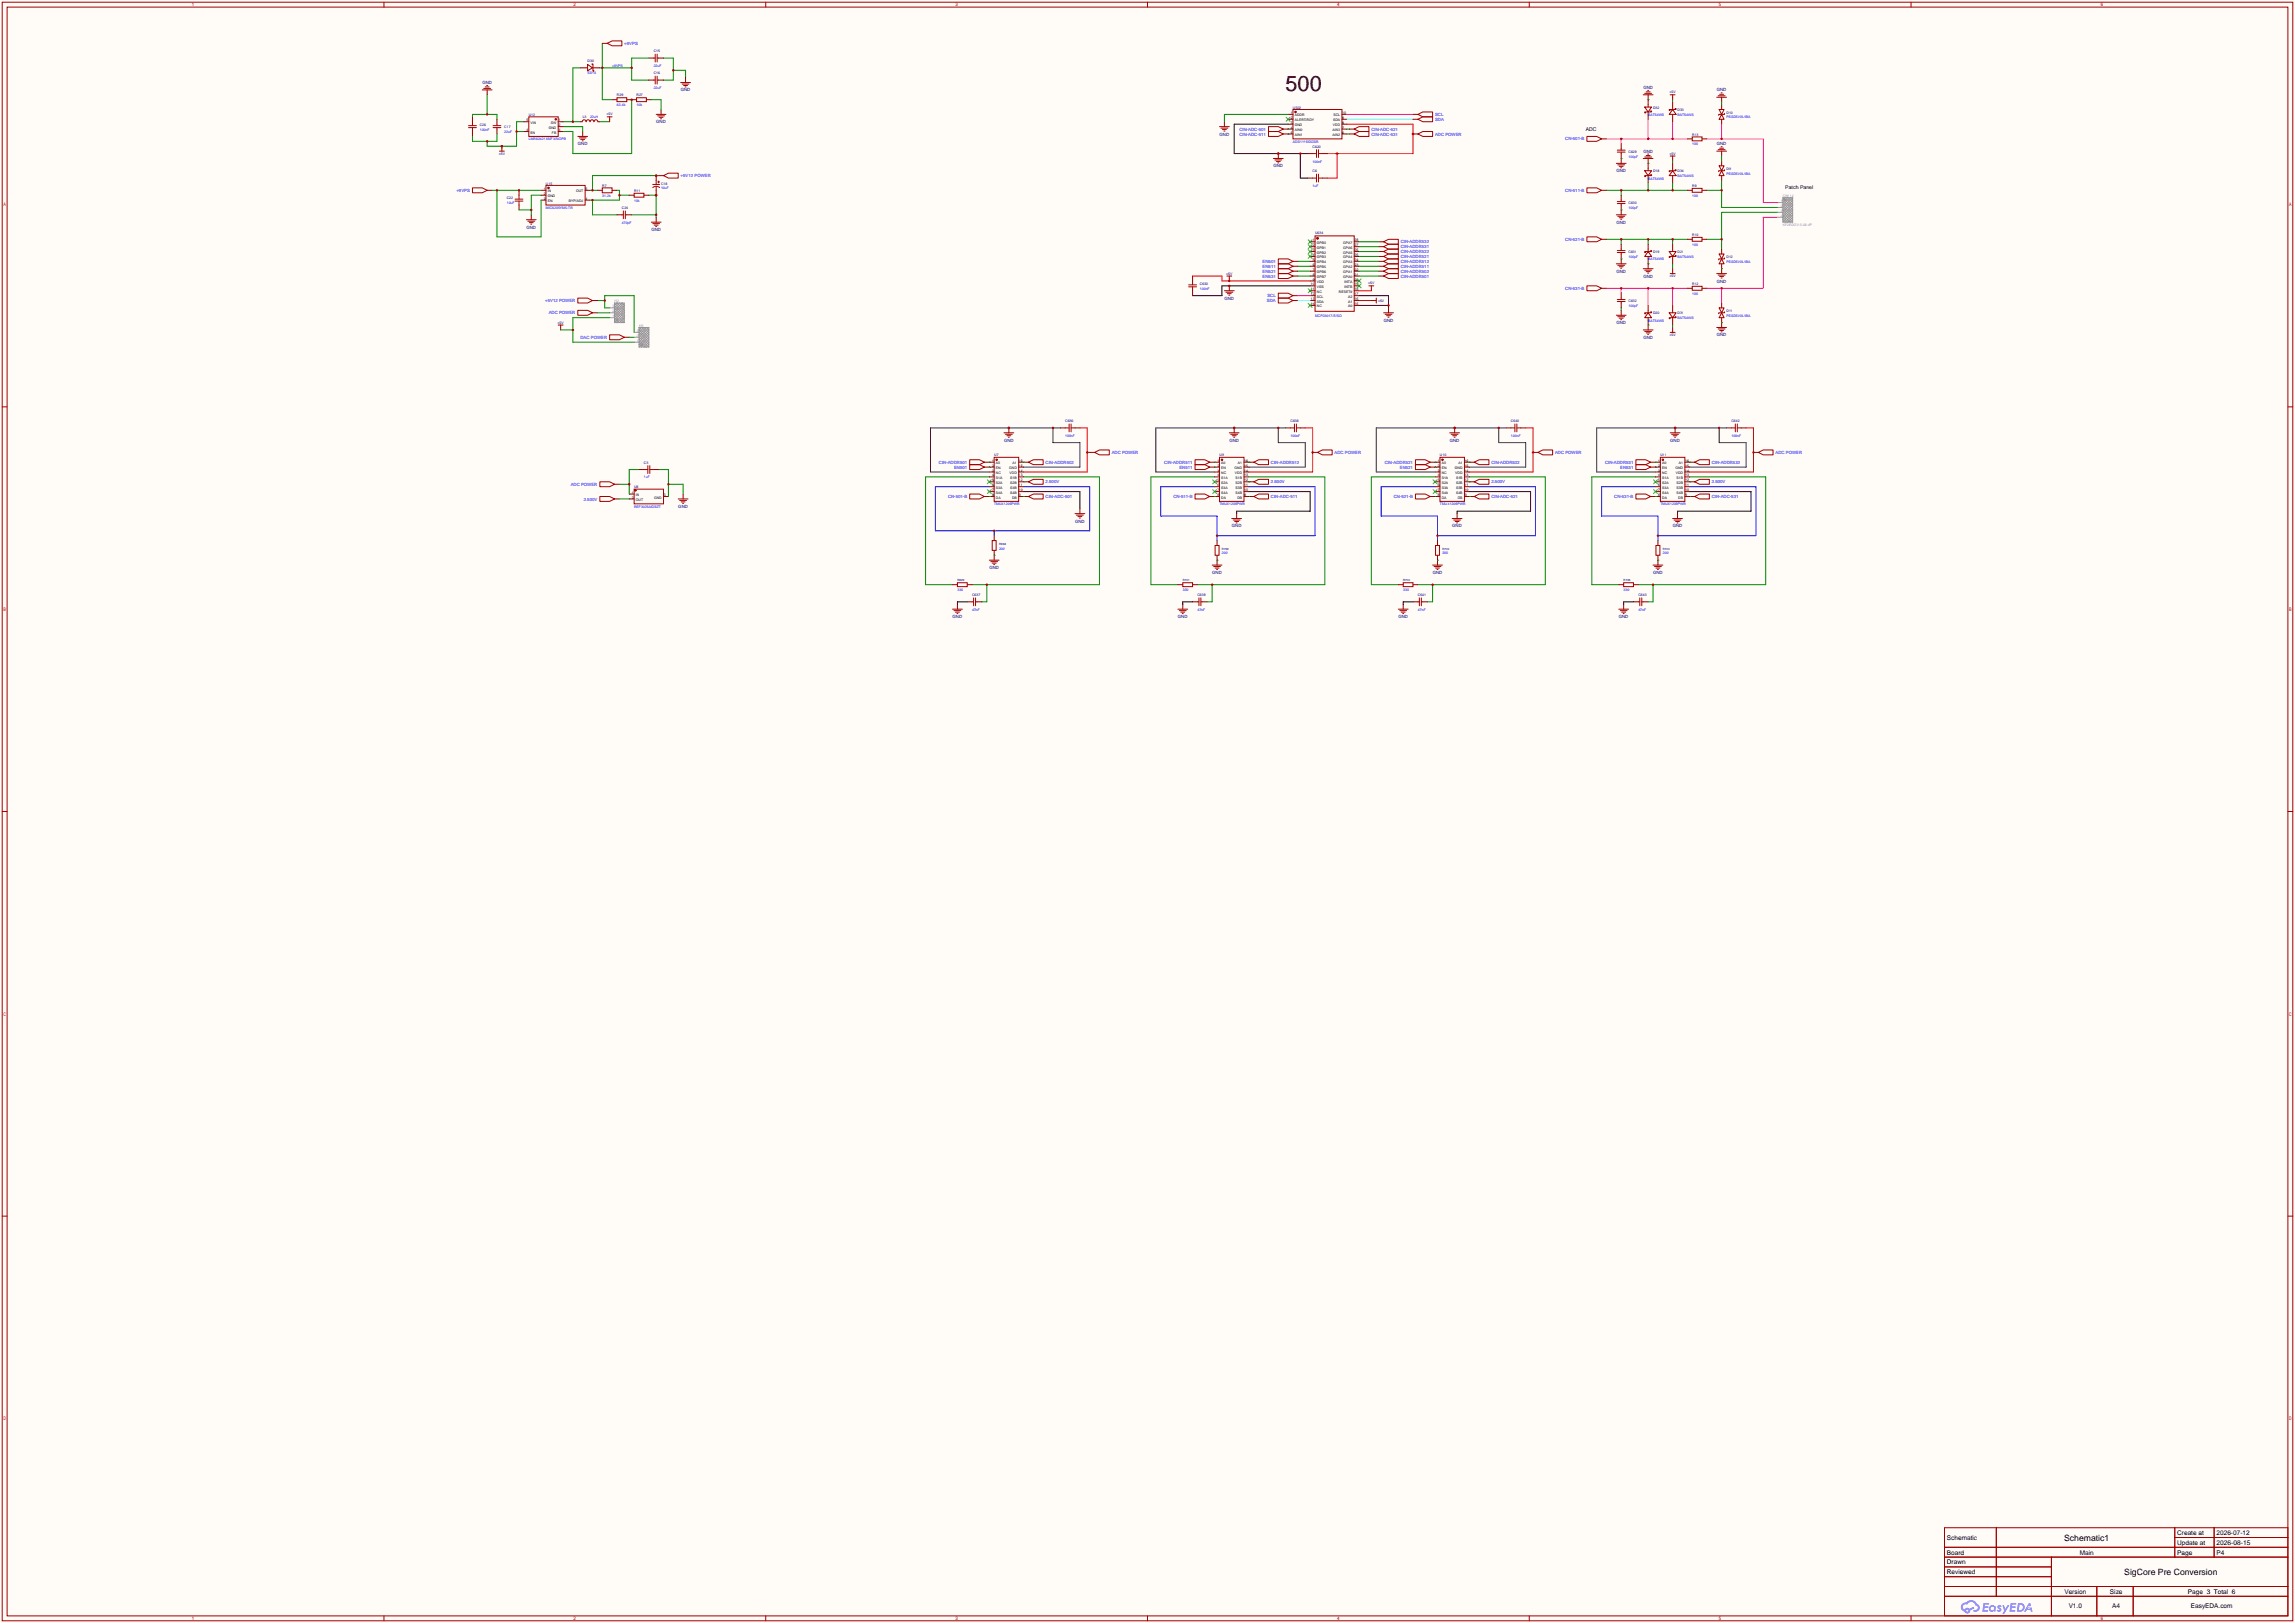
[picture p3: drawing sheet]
<svg xmlns="http://www.w3.org/2000/svg" width="1190mm" height="842mm" viewBox="0 0 1190 842" stroke-linecap="round" stroke-linejoin="round" font-family="sans-serif">
<defs><g id="words">
<text font-size="11.2" x="667" y="47">500</text>
<g font-size="4.5">
<text x="1070" y="799">Schematic1</text>
<text x="1101" y="817">SigCore Pre Conversion</text>
</g>
<g font-size="3.4">
<text x="1129" y="796">Create at</text>
<text x="1149" y="796">2026-07-12</text>
<text x="1010" y="798">Schematic</text>
<text x="1129" y="801">Update at</text>
<text x="1149" y="801">2026-08-15</text>
<text x="1010" y="806">Board</text>
<text x="1078" y="806">Main</text>
<text x="1129" y="806">Page</text>
<text x="1149" y="806">P4</text>
<text x="1010" y="811">Drawn</text>
<text x="1010" y="816">Reviewed</text>
<text x="1070" y="826">Version</text>
<text x="1094" y="826">Size</text>
<text x="1135" y="826">Page 3 Total 6</text>
<text x="1073" y="834">V1.0</text>
<text x="1095" y="834">A4</text>
<text x="1136" y="834">EasyEDA.com</text>
</g>
<g font-size="2.7">
<text x="822" y="68">ADC</text>
<text x="926" y="98">Patch Panel</text>
</g>
<g font-size="2.2" fill="#00f">
<text x="324" y="23">+9VPS</text>
<text x="744" y="60">SCL</text>
<text x="744" y="63">SDA</text>
<text x="643" y="68">CIN-ADC-501</text>
<text x="643" y="70">CIN-ADC-511</text>
<text x="711" y="68">CIN-ADC-521</text>
<text x="711" y="70">CIN-ADC-531</text>
<text x="744" y="70">ADC POWER</text>
<text x="812" y="73">CN-501-B</text>
<text x="353" y="92">+5V12 POWER</text>
<text x="237" y="100">+9VPS</text>
<text x="812" y="100">CN-511-B</text>
<text x="812" y="125">CN-521-B</text>
<text x="726" y="131">CIN-ADDR522</text>
<text x="726" y="129">CIN-ADDR531</text>
<text x="726" y="126">CIN-ADDR532</text>
<text x="655" y="136">EN501</text>
<text x="726" y="134">CIN-ADDR521</text>
<text x="726" y="136">CIN-ADDR512</text>
<text x="655" y="139">EN511</text>
<text x="655" y="141">EN521</text>
<text x="655" y="144">EN531</text>
<text x="726" y="144">CIN-ADDR501</text>
<text x="726" y="141">CIN-ADDR502</text>
<text x="726" y="139">CIN-ADDR511</text>
<text x="657" y="154">SCL</text>
<text x="812" y="150">CN-531-B</text>
<text x="283" y="157">+5V12 POWER</text>
<text x="657" y="157">SDA</text>
<text x="285" y="163">ADC POWER</text>
<text x="301" y="176">DAC POWER</text>
<text x="576" y="235">ADC POWER</text>
<text x="692" y="235">ADC POWER</text>
<text x="806" y="235">ADC POWER</text>
<text x="921" y="235">ADC POWER</text>
<text x="487" y="240">CIN-ADDR501</text>
<text x="495" y="243">EN501</text>
<text x="542" y="240">CIN-ADDR502</text>
<text x="604" y="240">CIN-ADDR511</text>
<text x="612" y="243">EN511</text>
<text x="659" y="240">CIN-ADDR512</text>
<text x="718" y="240">CIN-ADDR521</text>
<text x="726" y="243">EN521</text>
<text x="773" y="240">CIN-ADDR522</text>
<text x="832" y="240">CIN-ADDR531</text>
<text x="840" y="243">EN531</text>
<text x="888" y="240">CIN-ADDR532</text>
<text x="296" y="252">ADC POWER</text>
<text x="542" y="251">2.500V</text>
<text x="659" y="251">2.500V</text>
<text x="773" y="251">2.500V</text>
<text x="888" y="251">2.500V</text>
<text x="303" y="260">2.500V</text>
<text x="492" y="258">CN-501-B</text>
<text x="542" y="258">CIN-ADC-501</text>
<text x="608" y="258">CN-511-B</text>
<text x="659" y="258">CIN-ADC-511</text>
<text x="723" y="258">CN-521-B</text>
<text x="773" y="258">CIN-ADC-521</text>
<text x="837" y="258">CN-531-B</text>
<text x="888" y="258">CIN-ADC-531</text>
</g>
<g font-size="2.2" fill="#000080">
<text x="250" y="44">GND</text>
<text x="353" y="47">GND</text>
<text x="852" y="46">GND</text>
<text x="890" y="47">GND</text>
<text x="340" y="64">GND</text>
<text x="632" y="70">GND</text>
<text x="300" y="75">GND</text>
<text x="890" y="75">GND</text>
<text x="852" y="79">GND</text>
<text x="660" y="87">GND</text>
<text x="838" y="89">GND</text>
<text x="273" y="119">GND</text>
<text x="338" y="120">GND</text>
<text x="838" y="116">GND</text>
<text x="838" y="141">GND</text>
<text x="852" y="144">GND</text>
<text x="890" y="146">GND</text>
<text x="635" y="155">GND</text>
<text x="717" y="167">GND</text>
<text x="838" y="168">GND</text>
<text x="852" y="176">GND</text>
<text x="890" y="174">GND</text>
<text x="521" y="229">GND</text>
<text x="637" y="229">GND</text>
<text x="752" y="229">GND</text>
<text x="866" y="229">GND</text>
<text x="352" y="263">GND</text>
<text x="557" y="271">GND</text>
<text x="639" y="273">GND</text>
<text x="753" y="273">GND</text>
<text x="867" y="273">GND</text>
<text x="513" y="295">GND</text>
<text x="629" y="298">GND</text>
<text x="743" y="298">GND</text>
<text x="857" y="298">GND</text>
<text x="494" y="320">GND</text>
<text x="611" y="320">GND</text>
<text x="725" y="320">GND</text>
<text x="839" y="320">GND</text>
</g>
<g font-size="1.8" fill="#000080">
<text x="339" y="27">C15</text>
<text x="305" y="32">D30</text>
<text x="339" y="39">C16</text>
<text x="320" y="50">R29</text>
<text x="330" y="50">R27</text>
<text x="866" y="48">+5V</text>
<text x="314" y="60">+5V</text>
<text x="670" y="56">U502</text>
<text x="857" y="56">D32</text>
<text x="870" y="58">D33</text>
<text x="895" y="59">D10</text>
<text x="249" y="65">C26</text>
<text x="274" y="60">U12</text>
<text x="302" y="61">L3</text>
<text x="261" y="66">C17</text>
<text x="877" y="70">R13</text>
<text x="681" y="77">C620</text>
<text x="259" y="80">+5V</text>
<text x="844" y="79">C629</text>
<text x="866" y="80">+5V</text>
<text x="681" y="89">C6</text>
<text x="857" y="89">D18</text>
<text x="870" y="89">D34</text>
<text x="895" y="88">D9</text>
<text x="283" y="96">U15</text>
<text x="343" y="96">C18</text>
<text x="312" y="97">R7</text>
<text x="329" y="100">R11</text>
<text x="877" y="97">R9</text>
<text x="263" y="103">C22</text>
<text x="844" y="106">C630</text>
<text x="322" y="108">C24</text>
<text x="682" y="121">U634</text>
<text x="877" y="122">R10</text>
<text x="844" y="131">C631</text>
<text x="857" y="131">D19</text>
<text x="870" y="131">D21</text>
<text x="895" y="134">D12</text>
<text x="636" y="142">+5V</text>
<text x="866" y="144">+5V</text>
<text x="622" y="148">C633</text>
<text x="709" y="148">+5V</text>
<text x="877" y="148">R12</text>
<text x="715" y="156">+5V</text>
<text x="844" y="157">C632</text>
<text x="895" y="162">D11</text>
<text x="289" y="168">+5V</text>
<text x="857" y="163">D20</text>
<text x="870" y="163">D31</text>
<text x="866" y="174">+5V</text>
<text x="552" y="219">C636</text>
<text x="669" y="219">C638</text>
<text x="783" y="219">C640</text>
<text x="898" y="219">C642</text>
<text x="515" y="237">U7</text>
<text x="632" y="237">U9</text>
<text x="747" y="237">U10</text>
<text x="861" y="237">U11</text>
<text x="334" y="240">C3</text>
<text x="329" y="253">U8</text>
<text x="504" y="309">C637</text>
<text x="621" y="309">C639</text>
<text x="735" y="309">C641</text>
<text x="850" y="309">C643</text>
</g>
<g font-size="1.8" fill="#00f">
<text x="317" y="35">+9VPS</text>
<text x="339" y="35">22uF</text>
<text x="305" y="39">SS14</text>
<text x="339" y="46">22uF</text>
<text x="320" y="55">63.4k</text>
<text x="330" y="55">10k</text>
<text x="306" y="61">22uH</text>
<text x="855" y="60">BAT54WS</text>
<text x="870" y="60">BAT54WS</text>
<text x="895" y="61">PESD5V0L1BA</text>
<text x="249" y="68">100nF</text>
<text x="261" y="69">22uF</text>
<text x="274" y="73">LMR62421XMFX/NOPB</text>
<text x="670" y="74">ADS1115IDGSR</text>
<text x="877" y="75">100</text>
<text x="844" y="82">100pF</text>
<text x="681" y="84">100nF</text>
<text x="855" y="93">BAT54WS</text>
<text x="870" y="92">BAT54WS</text>
<text x="895" y="91">PESD5V0L1BA</text>
<text x="343" y="98">10uF</text>
<text x="681" y="97">1uF</text>
<text x="263" y="106">10uF</text>
<text x="312" y="102">31.2k</text>
<text x="329" y="105">10k</text>
<text x="877" y="102">100</text>
<text x="283" y="108">MIC5205YM5-TR</text>
<text x="844" y="108">100pF</text>
<text x="322" y="116">470pF</text>
<text x="877" y="127">100</text>
<text x="844" y="134">100pF</text>
<text x="855" y="135">BAT54WS</text>
<text x="870" y="134">BAT54WS</text>
<text x="895" y="136">PESD5V0L1BA</text>
<text x="622" y="150">100nF</text>
<text x="877" y="153">100</text>
<text x="844" y="159">100pF</text>
<text x="682" y="164">MCP23017-E/SO</text>
<text x="855" y="167">BAT54WS</text>
<text x="870" y="166">BAT54WS</text>
<text x="895" y="164">PESD5V0L1BA</text>
<text x="552" y="227">100nF</text>
<text x="669" y="227">100nF</text>
<text x="783" y="227">100nF</text>
<text x="898" y="227">100nF</text>
<text x="334" y="248">1uF</text>
<text x="329" y="263">REF3025AIDBZT</text>
<text x="515" y="262">TMUX1209PWR</text>
<text x="632" y="262">TMUX1209PWR</text>
<text x="747" y="262">TMUX1209PWR</text>
<text x="861" y="262">TMUX1209PWR</text>
<text x="518" y="285">200</text>
<text x="634" y="287">200</text>
<text x="748" y="287">200</text>
<text x="862" y="287">200</text>
<text x="496" y="307">330</text>
<text x="613" y="307">330</text>
<text x="728" y="307">330</text>
<text x="842" y="307">330</text>
<text x="504" y="317">47nF</text>
<text x="621" y="317">47nF</text>
<text x="735" y="317">47nF</text>
<text x="850" y="317">47nF</text>
</g>
<g font-size="1.8">
<text x="669" y="59">1</text>
<text x="696" y="59">10</text>
<text x="273" y="63">5</text>
<text x="275" y="64">VIN</text>
<text x="286" y="64">SW</text>
<text x="290" y="65">2</text>
<text x="290" y="63">1</text>
<text x="669" y="62">2</text>
<text x="669" y="64">3</text>
<text x="671" y="60">ADDR</text>
<text x="671" y="63">ALERT/RDY</text>
<text x="671" y="65">GND</text>
<text x="691" y="65">VDD</text>
<text x="691" y="63">SDA</text>
<text x="691" y="60">SCL</text>
<text x="696" y="64">8</text>
<text x="696" y="62">9</text>
<text x="273" y="68">4</text>
<text x="275" y="69">EN</text>
<text x="285" y="67">GND</text>
<text x="286" y="69">FB</text>
<text x="290" y="68">3</text>
<text x="669" y="67">4</text>
<text x="669" y="69">5</text>
<text x="671" y="68">AIN0</text>
<text x="671" y="71">AIN1</text>
<text x="691" y="71">AIN2</text>
<text x="691" y="68">AIN3</text>
<text x="696" y="69">6</text>
<text x="696" y="67">7</text>
<text x="282" y="98">1</text>
<text x="282" y="101">2</text>
<text x="284" y="100">IN</text>
<text x="299" y="100">OUT</text>
<text x="304" y="98">5</text>
<text x="282" y="104">3</text>
<text x="284" y="102">GND</text>
<text x="284" y="105">EN</text>
<text x="295" y="105">BYP/ADJ</text>
<text x="304" y="104">4</text>
<text x="681" y="125">1</text>
<text x="702" y="125">28</text>
<text x="681" y="128">2</text>
<text x="681" y="130">3</text>
<text x="683" y="126">GPB0</text>
<text x="683" y="129">GPB1</text>
<text x="683" y="131">GPB2</text>
<text x="696" y="131">GPA5</text>
<text x="696" y="129">GPA6</text>
<text x="696" y="126">GPA7</text>
<text x="702" y="130">26</text>
<text x="702" y="128">27</text>
<text x="681" y="133">4</text>
<text x="681" y="135">5</text>
<text x="681" y="138">6</text>
<text x="683" y="134">GPB3</text>
<text x="683" y="137">GPB4</text>
<text x="696" y="137">GPA3</text>
<text x="696" y="134">GPA4</text>
<text x="702" y="138">23</text>
<text x="702" y="135">24</text>
<text x="702" y="133">25</text>
<text x="681" y="140">7</text>
<text x="681" y="143">8</text>
<text x="683" y="139">GPB5</text>
<text x="683" y="142">GPB6</text>
<text x="696" y="142">GPA1</text>
<text x="696" y="139">GPA2</text>
<text x="702" y="143">21</text>
<text x="702" y="140">22</text>
<text x="680" y="148">10</text>
<text x="681" y="145">9</text>
<text x="683" y="144">GPB7</text>
<text x="683" y="147">VDD</text>
<text x="683" y="149">VSS</text>
<text x="696" y="144">GPA0</text>
<text x="697" y="149">INTB</text>
<text x="697" y="147">INTA</text>
<text x="702" y="148">19</text>
<text x="702" y="145">20</text>
<text x="680" y="151">11</text>
<text x="680" y="153">12</text>
<text x="680" y="156">13</text>
<text x="683" y="152">NC</text>
<text x="683" y="154">SCL</text>
<text x="694" y="152">RESET#</text>
<text x="699" y="154">A2</text>
<text x="702" y="156">16</text>
<text x="702" y="153">17</text>
<text x="702" y="151">18</text>
<text x="680" y="158">14</text>
<text x="683" y="157">SDA</text>
<text x="683" y="159">NC</text>
<text x="699" y="159">A0</text>
<text x="699" y="157">A1</text>
<text x="702" y="158">15</text>
<text x="514" y="239">1</text>
<text x="528" y="239">16</text>
<text x="631" y="239">1</text>
<text x="645" y="239">16</text>
<text x="746" y="239">1</text>
<text x="759" y="239">16</text>
<text x="860" y="239">1</text>
<text x="874" y="239">16</text>
<text x="514" y="242">2</text>
<text x="514" y="245">3</text>
<text x="516" y="241">A0</text>
<text x="516" y="243">EN</text>
<text x="516" y="246">NC</text>
<text x="523" y="243">GND</text>
<text x="523" y="246">VDD</text>
<text x="525" y="241">A1</text>
<text x="528" y="245">14</text>
<text x="528" y="242">15</text>
<text x="631" y="242">2</text>
<text x="631" y="245">3</text>
<text x="633" y="241">A0</text>
<text x="633" y="243">EN</text>
<text x="633" y="246">NC</text>
<text x="640" y="243">GND</text>
<text x="640" y="246">VDD</text>
<text x="642" y="241">A1</text>
<text x="645" y="245">14</text>
<text x="645" y="242">15</text>
<text x="746" y="242">2</text>
<text x="746" y="245">3</text>
<text x="748" y="241">A0</text>
<text x="748" y="243">EN</text>
<text x="748" y="246">NC</text>
<text x="754" y="243">GND</text>
<text x="755" y="246">VDD</text>
<text x="756" y="241">A1</text>
<text x="759" y="245">14</text>
<text x="759" y="242">15</text>
<text x="860" y="242">2</text>
<text x="860" y="245">3</text>
<text x="862" y="241">A0</text>
<text x="862" y="243">EN</text>
<text x="862" y="246">NC</text>
<text x="869" y="243">GND</text>
<text x="869" y="246">VDD</text>
<text x="871" y="241">A1</text>
<text x="874" y="245">14</text>
<text x="874" y="242">15</text>
<text x="514" y="247">4</text>
<text x="514" y="250">5</text>
<text x="516" y="248">S1A</text>
<text x="516" y="251">S2A</text>
<text x="524" y="251">S2B</text>
<text x="524" y="248">S1B</text>
<text x="528" y="250">12</text>
<text x="528" y="247">13</text>
<text x="631" y="247">4</text>
<text x="631" y="250">5</text>
<text x="633" y="248">S1A</text>
<text x="633" y="251">S2A</text>
<text x="641" y="251">S2B</text>
<text x="641" y="248">S1B</text>
<text x="645" y="250">12</text>
<text x="645" y="247">13</text>
<text x="746" y="247">4</text>
<text x="746" y="250">5</text>
<text x="748" y="248">S1A</text>
<text x="748" y="251">S2A</text>
<text x="755" y="251">S2B</text>
<text x="755" y="248">S1B</text>
<text x="759" y="250">12</text>
<text x="759" y="247">13</text>
<text x="860" y="247">4</text>
<text x="860" y="250">5</text>
<text x="862" y="248">S1A</text>
<text x="862" y="251">S2A</text>
<text x="869" y="251">S2B</text>
<text x="869" y="248">S1B</text>
<text x="874" y="250">12</text>
<text x="874" y="247">13</text>
<text x="328" y="256">1</text>
<text x="330" y="257">IN</text>
<text x="344" y="257">3</text>
<text x="514" y="252">6</text>
<text x="514" y="255">7</text>
<text x="514" y="257">8</text>
<text x="516" y="253">S3A</text>
<text x="516" y="256">S4A</text>
<text x="524" y="256">S4B</text>
<text x="524" y="253">S3B</text>
<text x="528" y="257">9</text>
<text x="528" y="255">10</text>
<text x="528" y="252">11</text>
<text x="631" y="252">6</text>
<text x="631" y="255">7</text>
<text x="631" y="257">8</text>
<text x="633" y="253">S3A</text>
<text x="633" y="256">S4A</text>
<text x="641" y="256">S4B</text>
<text x="641" y="253">S3B</text>
<text x="645" y="257">9</text>
<text x="645" y="255">10</text>
<text x="645" y="252">11</text>
<text x="746" y="252">6</text>
<text x="746" y="255">7</text>
<text x="746" y="257">8</text>
<text x="748" y="253">S3A</text>
<text x="748" y="256">S4A</text>
<text x="755" y="256">S4B</text>
<text x="755" y="253">S3B</text>
<text x="759" y="257">9</text>
<text x="759" y="255">10</text>
<text x="759" y="252">11</text>
<text x="860" y="252">6</text>
<text x="860" y="255">7</text>
<text x="860" y="257">8</text>
<text x="862" y="253">S3A</text>
<text x="862" y="256">S4A</text>
<text x="869" y="256">S4B</text>
<text x="869" y="253">S3B</text>
<text x="874" y="257">9</text>
<text x="874" y="255">10</text>
<text x="874" y="252">11</text>
<text x="328" y="258">2</text>
<text x="330" y="260">OUT</text>
<text x="339" y="258">GND</text>
<text x="516" y="258">DA</text>
<text x="525" y="258">DB</text>
<text x="633" y="258">DA</text>
<text x="642" y="258">DB</text>
<text x="748" y="258">DA</text>
<text x="756" y="258">DB</text>
<text x="862" y="258">DA</text>
<text x="870" y="258">DB</text>
</g>
<g font-size="1.8" fill="#999">
<text x="923" y="105">1</text>
<text x="923" y="107">2</text>
<text x="924" y="102">CN114</text>
<text x="925" y="106">1</text>
<text x="923" y="110">3</text>
<text x="923" y="112">4</text>
<text x="925" y="109">2</text>
<text x="925" y="111">3</text>
<text x="925" y="114">4</text>
<text x="924" y="117">KF2EDGV-5.08-4P</text>
<text x="318" y="162">2</text>
<text x="318" y="159">3</text>
<text x="319" y="157">H2</text>
<text x="320" y="161">3</text>
<text x="318" y="165">1</text>
<text x="320" y="166">1</text>
<text x="320" y="163">2</text>
<text x="330" y="172">3</text>
<text x="331" y="169">H3</text>
<text x="332" y="173">3</text>
<text x="330" y="177">1</text>
<text x="330" y="175">2</text>
<text x="332" y="176">2</text>
</g>
<g font-size="1.5" fill="#000080">
<text x="518" y="282">R698</text>
<text x="634" y="285">R700</text>
<text x="748" y="285">R702</text>
<text x="862" y="285">R704</text>
<text x="496" y="301">R699</text>
<text x="613" y="301">R701</text>
<text x="728" y="301">R703</text>
<text x="842" y="301">R705</text>
</g>
</g></defs>
<path d="M0 0h1190v842h-1190z" fill="#fffcf7"/>
<g fill="none" stroke="#a10000" stroke-width=".52">
<path d="M1 1h1188v839h-1188zM4 4h1182v834h-1182zM199 1v3M397 1v3M595 1v3M793 1v3M991 1v3M1 211h3M1186 211h3M1 421h3M1186 421h3M1 631h3"/>
<path d="M1186 631h3M1008 792h178v46h-178zM1035 792v36M1128 792v15M1128 797h58M1148 792v15M1008 802h178M1008 807h178M1008 812h56M1008 817h56M1064 807v31M199 838v2"/>
<path d="M397 838v2M595 838v2M793 838v2M991 838v2M1008 823h178M1008 828h178M1087 823v15M1106 823v15"/>
</g>
<g fill="#5487ff">
<path d="M1036 832l2 1h-1a1.5 1.5 0 0 1 0 3l-2-1h1h1l-1-1z"/>
<path d="M1038 832h1l1 2 1-2h1l-3 5h-1l1-2z"/>
<path d="M1028 831h3a1.3 1.3 0 0 1-2 1v1h2l-2 1v1h2l-3 1z"/>
<path d="M1043 831h2a1.3 1.3 0 0 1-2 1v1h2l-2 1v1h2l-3 1z"/>
<path d="M1052 831h1v2h-1a.7 .7 0 0 0-1 0 .7 .7 0 0 0 1 1 .7 .7 0 0 0 1 0v-1l1 3h-1v-1h-2l-1 1h-1z"/>
<path d="M1046 831v5h1a2.4 2.4 0 0 0 3-3 2.4 2.4 0 0 0-4-2zM1047 832a1.5 1.5 0 0 1 2 2 1.5 1.5 0 0 1-2 1z"/>
<path d="M1032 833a1.7 1.7 0 0 0 0 2 1.7 1.7 0 0 0 2 0l1 1v-3l-2-1zM1032 834a1 1 0 0 1 2 0 1 1 0 0 1-2 0z"/>
<path d="M1017 832v1a4 4 0 0 0 4 3l1-1 2-1-1-1-2 1a1.6 1.6 0 0 0-2 1 1.5 1.5 0 0 1-1-2 1.5 1.5 0 0 1 2-1 2.3 2.3 0 0 1 2-1 2.3 2.3 0 0 1 2 1 1.4 1.4 0 0 1 2 2 1.2 1.2 0 0 1-2 1h-1a2 2 0 0 0 3-1 2 2 0 0 0-1-2 4 4 0 0 0-6-1zM1019 835a1 1 0 0 1 2 0 1 1 0 0 1-2 0z"/>
<circle cx="1052" cy="833" r=".3"/>
</g>
<g fill="none" stroke="#a10000" stroke-width=".52">
<path d="M670 57h26v15h-26zM632 66h5M633 66h4M634 67h2M635 68h.1"/>
<circle cx="672" cy="58" r=".4"/>
</g>
<path d="M668 59h2M696 59h2M635 63v3M668 62h2M668 64h2M668 67h2M668 69h2M696 62h2M696 64h2M696 67h2M696 69h2" fill="none" stroke="#870000" stroke-width=".52"/>
<path d="M667 61l2 2M669 61l-2 2" fill="none" stroke="#3c3" stroke-width=".52"/>
<path d="M698 67h2M698 69h2" fill="none" stroke="#008700" stroke-width=".52"/>
<path d="M693 80v12h-5M698 64h35v16h-45" fill="none" stroke="#f00" stroke-width=".52"/>
<g fill="#c00">
<circle cx="733" cy="69" r=".6"/>
<circle cx="693" cy="80" r=".6"/>
</g>
<path d="M665 67h3M665 69h3M678 80h3M686 80h2M700 67h2M700 69h2" fill="none" stroke="#870000" stroke-width=".52"/>
<path d="M658 66h5l2 1-2 1h-5zM658 68h5l2 1-2 2h-5zM681 80h2M683 78v4M684 80h2M684 78v4M702 67l3-1h5v2h-5zM702 69l3-1h5v3h-5z" fill="none" stroke="#a10000" stroke-width=".52"/>
<path d="M668 67h.1M668 69h.1" fill="none" stroke="#008700" stroke-width=".52"/>
<path d="M668 64h-28v16h38M674 80v12h4" fill="none" stroke="#000" stroke-width=".52"/>
<g fill="#c00">
<circle cx="663" cy="80" r=".6"/>
<circle cx="674" cy="80" r=".6"/>
</g>
<path d="M668 59h-33v4" fill="none" stroke="#008700" stroke-width=".52"/>
<path d="M663 80v2" fill="none" stroke="#870000" stroke-width=".52"/>
<circle cx="663" cy="80" r=".6" fill="#c00"/>
<path d="M735 59l3-1h5v3h-5zM735 62l3-1h5v2h-5zM660 82h5M661 83h4M662 84h2M663 84h.1" fill="none" stroke="#a10000" stroke-width=".52"/>
<path d="M698 62h35" fill="none" stroke="#0ff" stroke-width=".52"/>
<path d="M698 59h35M885 72h29v33h8M893 64v8" fill="none" stroke="#f0f" stroke-width=".52"/>
<path d="M733 59h2M733 62h2" fill="none" stroke="#870000" stroke-width=".52"/>
<circle cx="893" cy="72" r=".6" fill="#c00"/>
<path d="M833 72h42M841 72v3M855 62v10M867 63v9" fill="none" stroke="#f0f" stroke-width=".52"/>
<g fill="#c00">
<circle cx="855" cy="72" r=".6"/>
<circle cx="867" cy="72" r=".6"/>
<circle cx="841" cy="72" r=".6"/>
</g>
<path d="M833 99h42M841 99v2M855 95v4M867 95v4" fill="none" stroke="#008700" stroke-width=".52"/>
<g fill="#c00">
<circle cx="867" cy="99" r=".6"/>
<circle cx="855" cy="99" r=".6"/>
<circle cx="841" cy="99" r=".6"/>
</g>
<path d="M885 99h8M893 94v14h29" fill="none" stroke="#008700" stroke-width=".52"/>
<circle cx="893" cy="99" r=".6" fill="#c00"/>
<path d="M922 113h-8v36h-29M893 149v8" fill="none" stroke="#f0f" stroke-width=".52"/>
<circle cx="893" cy="149" r=".6" fill="#c00"/>
<path d="M833 149h42M841 149v3M855 149v9M867 149v9" fill="none" stroke="#f0f" stroke-width=".52"/>
<g fill="#c00">
<circle cx="855" cy="149" r=".6"/>
<circle cx="867" cy="149" r=".6"/>
<circle cx="841" cy="149" r=".6"/>
</g>
<path d="M833 124h42M841 124v3M855 124v3M867 124v3" fill="none" stroke="#008700" stroke-width=".52"/>
<g fill="#c00">
<circle cx="867" cy="124" r=".6"/>
<circle cx="855" cy="124" r=".6"/>
<circle cx="841" cy="124" r=".6"/>
</g>
<path d="M922 110h-29v19M885 124h8" fill="none" stroke="#008700" stroke-width=".52"/>
<circle cx="893" cy="124" r=".6" fill="#c00"/>
<g fill="none" stroke="#870000" stroke-width=".52">
<path d="M830 72h3M830 99h3M841 82v3M841 109v2M679 125h3M679 128h3M679 130h3M679 133h3M679 136h3M679 138h3M702 125h3M702 128h3"/>
<path d="M702 130h3M702 133h3M702 136h3M702 138h3M830 124h3M841 134v3M637 144v2M637 148v3M679 141h3M679 143h3M679 146h3M679 148h3"/>
<path d="M679 151h3M679 153h3M679 156h3M679 158h3M702 141h3M702 143h3M702 146h3M702 148h3M702 151h3M702 153h3M702 156h3M702 158h3"/>
<path d="M830 149h3M841 161v2"/>
</g>
<g fill="none" stroke="#a10000" stroke-width=".52">
<path d="M823 71h5l2 1-2 1h-5zM823 97h5l2 2-2 1h-5zM838 85h5M839 85h3M840 86h2M840 87h1M838 111h5M839 112h3M840 113h2M840 114h1M682 122h20v39h-20zM823 123h5l2 1-2 1h-5z"/>
<path d="M838 137h5M839 138h3M840 138h2M840 139h1M636 143h3M637 143v1M823 148h5l2 1-2 2h-5zM838 163h5M839 164h3M840 165h2M840 166h1"/>
<circle cx="683" cy="124" r=".4"/>
</g>
<path d="M841 160v1" fill="none" stroke="#008700" stroke-width=".52"/>
<g fill="none" stroke="#3c3" stroke-width=".52">
<path d="M678 124l2 2M678 127l2 2M678 129l2 2M678 132l2 2M680 124l-2 2M680 127l-2 2M680 129l-2 2M680 132l-2 2M678 150l2 2M678 157l2 2M680 150l-2 2M680 157l-2 2"/>
<path d="M704 147l2 2M704 145l2 2M706 147l-2 2M706 145l-2 2"/>
</g>
<path d="M679 148h-45v5h-16" fill="none" stroke="#000" stroke-width=".52"/>
<circle cx="637" cy="148" r=".6" fill="#c00"/>
<path d="M635 151h5M636 152h3M636 152h2M637 153h1M710 148h2M711 148v1M712 156h2M714 155v2M717 162h6M718 163h4M719 164h2M720 164h.1" fill="none" stroke="#a10000" stroke-width=".52"/>
<path d="M711 149v2M711 156h1M720 160v2" fill="none" stroke="#870000" stroke-width=".52"/>
<path d="M618 143h16v3h45M705 151h6M705 156h6" fill="none" stroke="#f00" stroke-width=".52"/>
<circle cx="637" cy="146" r=".6" fill="#c00"/>
<path d="M715 138h2M715 133h2M715 130h2M715 136h2M618 143v3M618 151v2M715 143h2M715 141h2" fill="none" stroke="#870000" stroke-width=".52"/>
<path d="M717 138l3-1h5v2h-5zM717 133l3-1h5v2h-5zM717 130l3-1h5v3h-5zM717 136l3-2h5v3h-5zM616 148h4M616 149h4M618 146v2M618 149v2M717 143l3-1h5v2h-5zM717 141l3-2h5v3h-5z" fill="none" stroke="#a10000" stroke-width=".52"/>
<path d="M705 153h15v7M705 158h15" fill="none" stroke="#000" stroke-width=".52"/>
<circle cx="720" cy="158" r=".6" fill="#c00"/>
<g fill="none" stroke="#870000" stroke-width=".52">
<path d="M670 136h3M670 138h3M715 128h2M715 125h2M670 153h3M670 156h3M670 141h3M670 143h3M510 240h3M531 240h2M550 222h2M557 222h3"/>
<path d="M565 235h3M681 235h2M795 235h2M909 235h3M319 251h2M510 242h3"/>
</g>
<g fill="none" stroke="#a10000" stroke-width=".52">
<path d="M663 134h5l2 2-2 1h-5zM663 137h5l2 1-2 1h-5zM663 139h5l2 2-2 1h-5zM717 128l3-1h5v2h-5zM717 125l3-1h5v3h-5zM663 152h5l2 1-2 2h-5zM663 155h5l2 1-2 1h-5zM663 142h5l2 1-2 1h-5zM554 220v4M555 220v4M503 238h5l2 2-2 1h-5zM533 240l3-2h5v3h-5z"/>
<path d="M552 222h2M555 222h2M568 235l2-2h5v3h-5zM683 235l3-2h5v3h-5zM797 235l3-2h5v3h-5zM912 235l2-2h5v3h-5zM311 250h5l3 1-3 1h-5zM503 241h5l2 1-2 1h-5z"/>
</g>
<path d="M673 153h6" fill="none" stroke="#f0f" stroke-width=".52"/>
<path d="M673 156h6" fill="none" stroke="#0ff" stroke-width=".52"/>
<path d="M673 136h6M673 138h6M673 141h6M673 143h6" fill="none" stroke="#008700" stroke-width=".52"/>
<path d="M560 222h4v23h-33M564 235h1" fill="none" stroke="#f00" stroke-width=".52"/>
<circle cx="564" cy="235" r=".6" fill="#c00"/>
<g fill="none" stroke="#a10000" stroke-width=".52">
<path d="M330 51h5v2h-5zM513 290h5M514 291h3M514 292h3M515 293h1M494 316h5M495 317h3M495 317h2M496 318h1M504 312h1M505 310v4M506 310v4"/>
<path d="M506 312h1"/>
</g>
<path d="M328 52h2M335 52h3M515 288v2M496 313v3M502 312h2M507 312h2" fill="none" stroke="#870000" stroke-width=".52"/>
<path d="M502 312h-6v1" fill="none" stroke="#000" stroke-width=".52"/>
<path d="M513 252h-28v23h80v-23h-34M515 275v3" fill="none" stroke="#00f" stroke-width=".52"/>
<circle cx="515" cy="275" r=".6" fill="#c00"/>
<path d="M560 264v2" fill="none" stroke="#870000" stroke-width=".52"/>
<path d="M557 266h5M558 267h4M559 268h2M560 269h.1" fill="none" stroke="#a10000" stroke-width=".52"/>
<path d="M546 222v7h14v13h-29M550 222h-68v23h31" fill="none" stroke="#333" stroke-width=".52"/>
<g fill="#c00">
<circle cx="523" cy="222" r=".6"/>
<circle cx="546" cy="222" r=".6"/>
</g>
<path d="M523 222v2" fill="none" stroke="#870000" stroke-width=".52"/>
<circle cx="523" cy="222" r=".6" fill="#c00"/>
<path d="M521 224h5M521 225h4M522 226h2M523 227h.1" fill="none" stroke="#a10000" stroke-width=".52"/>
<path d="M531 247h39v56h-66M512 303v9h-3" fill="none" stroke="#008700" stroke-width=".52"/>
<circle cx="512" cy="303" r=".6" fill="#c00"/>
<path d="M705 138h10M705 136h10M705 133h10M705 130h10M705 128h10M705 125h10M705 143h10M705 141h10M513 247h-33v56h14" fill="none" stroke="#008700" stroke-width=".52"/>
<path d="M627 240h3M648 240h2M667 222h2M674 222h3M510 257h3M531 257h2M627 242h3" fill="none" stroke="#870000" stroke-width=".52"/>
<path d="M671 220v4M672 220v4M620 238h5l2 2-2 1h-5zM650 240l3-2h5v3h-5zM669 222h2M672 222h2M503 256h5l2 1-2 2h-5zM533 257l3-1h5v3h-5zM620 241h5l2 1-2 1h-5z" fill="none" stroke="#a10000" stroke-width=".52"/>
<path d="M677 222h4v23h-33" fill="none" stroke="#f00" stroke-width=".52"/>
<circle cx="681" cy="235" r=".6" fill="#c00"/>
<g fill="none" stroke="#a10000" stroke-width=".52">
<path d="M639 269h5M639 270h4M640 270h2M641 271h.1M629 293h5M629 294h4M630 295h2M631 295h.1M611 316h5M612 317h3M612 317h2M613 318h1"/>
<path d="M621 312h1M622 310v4M623 310v4M623 312h.1"/>
</g>
<path d="M641 266v3M631 290v3M613 313v3M618 312h3M623 312h3" fill="none" stroke="#870000" stroke-width=".52"/>
<path d="M618 312h-5v1" fill="none" stroke="#000" stroke-width=".52"/>
<path d="M663 222v7h14v13h-29M667 222h-68v23h31" fill="none" stroke="#333" stroke-width=".52"/>
<g fill="#c00">
<circle cx="640" cy="222" r=".6"/>
<circle cx="663" cy="222" r=".6"/>
</g>
<path d="M640 222v2" fill="none" stroke="#870000" stroke-width=".52"/>
<circle cx="640" cy="222" r=".6" fill="#c00"/>
<path d="M637 224h5M638 225h4M639 226h2M640 227h.1" fill="none" stroke="#a10000" stroke-width=".52"/>
<path d="M648 247h39v56h-66M629 303v9h-3" fill="none" stroke="#008700" stroke-width=".52"/>
<circle cx="629" cy="303" r=".6" fill="#c00"/>
<path d="M630 247h-33v56h14" fill="none" stroke="#008700" stroke-width=".52"/>
<path d="M742 240h2M762 240h2M781 222h2M789 222h2M627 257h3M648 257h2M742 242h2" fill="none" stroke="#870000" stroke-width=".52"/>
<path d="M785 220v4M787 220v4M734 238h5l3 2-3 1h-5zM764 240l3-2h5v3h-5zM783 222h2M787 222h2M620 256h5l2 1-2 2h-5zM650 257l3-1h5v3h-5zM734 241h5l3 1-3 1h-5z" fill="none" stroke="#a10000" stroke-width=".52"/>
<path d="M791 222h4v23h-33" fill="none" stroke="#f00" stroke-width=".52"/>
<circle cx="795" cy="235" r=".6" fill="#c00"/>
<path d="M743 293h5M744 294h3M744 295h2M745 295h1M725 316h5M726 317h3M727 317h2M727 318h1M735 312h1M736 310v4M737 310v4M737 312h1" fill="none" stroke="#a10000" stroke-width=".52"/>
<path d="M745 290v3M728 313v3M733 312h2M738 312h2" fill="none" stroke="#870000" stroke-width=".52"/>
<path d="M733 312h-5v1" fill="none" stroke="#000" stroke-width=".52"/>
<path d="M744 252h-28v16h29v12M762 252h34v26h-51" fill="none" stroke="#00f" stroke-width=".52"/>
<circle cx="745" cy="278" r=".6" fill="#c00"/>
<path d="M762 255h32v10h-38v1" fill="none" stroke="#000" stroke-width=".52"/>
<path d="M756 266v3" fill="none" stroke="#870000" stroke-width=".52"/>
<path d="M753 269h5M754 270h3M755 270h2M755 271h1" fill="none" stroke="#a10000" stroke-width=".52"/>
<path d="M777 222v7h14v13h-29M781 222h-67v23h30" fill="none" stroke="#333" stroke-width=".52"/>
<g fill="#c00">
<circle cx="754" cy="222" r=".6"/>
<circle cx="777" cy="222" r=".6"/>
</g>
<path d="M754 222v2" fill="none" stroke="#870000" stroke-width=".52"/>
<circle cx="754" cy="222" r=".6" fill="#c00"/>
<path d="M752 224h5M752 225h4M753 226h2M754 227h1" fill="none" stroke="#a10000" stroke-width=".52"/>
<path d="M762 247h39v56h-66M743 303v9h-3" fill="none" stroke="#008700" stroke-width=".52"/>
<circle cx="743" cy="303" r=".6" fill="#c00"/>
<path d="M744 247h-33v56h14" fill="none" stroke="#008700" stroke-width=".52"/>
<path d="M856 240h2M876 240h3M895 222h3M903 222h2M742 257h2M762 257h2M856 242h2" fill="none" stroke="#870000" stroke-width=".52"/>
<path d="M900 220v4M901 220v4M848 238h5l3 2-3 1h-5zM879 240l2-2h5v3h-5zM898 222h2M901 222h2M734 256h5l3 1-3 2h-5zM764 257l3-1h5v3h-5zM848 241h5l3 1-3 1h-5z" fill="none" stroke="#a10000" stroke-width=".52"/>
<path d="M905 222h4v23h-33" fill="none" stroke="#f00" stroke-width=".52"/>
<circle cx="909" cy="235" r=".6" fill="#c00"/>
<path d="M857 293h5M858 294h3M859 295h2M859 295h1M839 316h5M840 317h4M841 317h2M842 318h.1M850 312h.1M850 310v4M851 310v4M851 312h1" fill="none" stroke="#a10000" stroke-width=".52"/>
<path d="M860 290v3M842 313v3M847 312h3M852 312h3" fill="none" stroke="#870000" stroke-width=".52"/>
<path d="M847 312h-5v1" fill="none" stroke="#000" stroke-width=".52"/>
<path d="M858 252h-28v16h30v12M876 252h34v26h-50" fill="none" stroke="#00f" stroke-width=".52"/>
<circle cx="860" cy="278" r=".6" fill="#c00"/>
<path d="M876 255h32v10h-38v1" fill="none" stroke="#000" stroke-width=".52"/>
<path d="M870 266v3" fill="none" stroke="#870000" stroke-width=".52"/>
<path d="M867 269h5M868 270h4M869 270h2M870 271h.1" fill="none" stroke="#a10000" stroke-width=".52"/>
<path d="M891 222v7h14v13h-29M895 222h-67v23h30" fill="none" stroke="#333" stroke-width=".52"/>
<g fill="#c00">
<circle cx="869" cy="222" r=".6"/>
<circle cx="891" cy="222" r=".6"/>
</g>
<path d="M869 222v2" fill="none" stroke="#870000" stroke-width=".52"/>
<circle cx="869" cy="222" r=".6" fill="#c00"/>
<path d="M866 224h5M867 225h3M868 226h2M868 227h1" fill="none" stroke="#a10000" stroke-width=".52"/>
<path d="M876 247h40v56h-66M857 303v9h-2" fill="none" stroke="#008700" stroke-width=".52"/>
<circle cx="857" cy="303" r=".6" fill="#c00"/>
<path d="M858 247h-33v56h14" fill="none" stroke="#008700" stroke-width=".52"/>
<path d="M856 257h2M876 257h3" fill="none" stroke="#870000" stroke-width=".52"/>
<path d="M848 256h5l3 1-3 2h-5zM879 257l2-1h5v3h-5z" fill="none" stroke="#a10000" stroke-width=".52"/>
<path d="M531 255h29v9" fill="none" stroke="#000" stroke-width=".52"/>
<path d="M630 252h-28v16h29v12M648 252h34v26h-51" fill="none" stroke="#00f" stroke-width=".52"/>
<circle cx="631" cy="278" r=".6" fill="#c00"/>
<path d="M648 255h31v10h-38v1" fill="none" stroke="#000" stroke-width=".52"/>
<g fill="none" stroke="#999" stroke-width=".52">
<path d="M922 105h2M922 108h2M922 110h2M922 113h2M924 102h6v13h-6zM924 104l2-2 4 4-6 5 4 4 2-1-6-5 6-5-2-2-4 4 6 5-4 4-2-1 6-5zM924 105l3-3 3 3-6 5M924 102l6 6-6 5M924 105l6 5-6 5M924 108l6 5-3 2-3-2M924 110l6 5M926 103v1"/>
<path d="M926 104h.1M930 102l-6 6M316 160h3M319 157h5v10h-5zM319 160l5 5-3 2-2-2M319 157l5 5-5 5M319 160l2-3 3 3-5 5M320 157l4 4-5 5 1 1 4-4-5-5zM322 157l2 1-5 5 3 4 2-1-5-5zM324 157l-5 5M316 165h3M316 162h3"/>
<path d="M319 162l5 5M320 166h.1M329 177h2M329 175h2M329 172h2M331 170h5v10h-5zM331 172l3-2 2 2-5 5M331 170l5 5-5 5M331 172l5 5-2 3-3-3M331 175l5 5M333 170l3 4-5 5 2 1 3-4-5-5zM333 178v1"/>
<path d="M333 179h.1M335 170l1 1-5 5 4 4 1-1-5-5zM336 170l-5 5"/>
<circle cx="926" cy="104" r=".4"/>
<circle cx="320" cy="166" r=".4"/>
<circle cx="333" cy="179" r=".4"/>
</g>
<path d="M867 52v1M310 156h4M316 160h-2v-7h15v19M867 169v1" fill="none" stroke="#008700" stroke-width=".52"/>
<circle cx="314" cy="156" r=".6" fill="#c00"/>
<path d="M733 69h2M307 162h3M324 175h2" fill="none" stroke="#870000" stroke-width=".52"/>
<path d="M300 161h5l2 1-2 1h-5zM316 174h5l3 1-3 1h-5z" fill="none" stroke="#a10000" stroke-width=".52"/>
<path d="M310 162h6M326 175h3" fill="none" stroke="#008700" stroke-width=".52"/>
<circle cx="733" cy="69" r=".6" fill="#c00"/>
<g fill="none" stroke="#a10000" stroke-width=".52">
<path d="M735 69l3-1h5v3h-5zM515 237h13v23h-13zM632 237h13v23h-13zM747 237h12v23h-12zM861 237h13v23h-13zM329 254h15v7h-15z"/>
<circle cx="517" cy="238" r=".4"/>
<circle cx="634" cy="238" r=".4"/>
<circle cx="748" cy="238" r=".4"/>
<circle cx="862" cy="238" r=".4"/>
<circle cx="329" cy="254" r=".4"/>
</g>
<g fill="none" stroke="#870000" stroke-width=".52">
<path d="M513 240h2M528 240h3M630 240h2M645 240h3M744 240h3M759 240h3M858 240h3M874 240h2M326 256h3M326 259h3M344 257h3M513 242h2"/>
<path d="M513 245h2M513 247h2M513 250h2M513 252h2M513 255h2M513 257h2M528 242h3M528 245h3M528 247h3M528 250h3M528 252h3M528 255h3"/>
<path d="M528 257h3M630 242h2M630 245h2M630 247h2M630 250h2M630 252h2M630 255h2M630 257h2M645 242h3M645 245h3M645 247h3M645 250h3"/>
<path d="M645 252h3M645 255h3M645 257h3M744 242h3M744 245h3M744 247h3M744 250h3M744 252h3M744 255h3M744 257h3M759 242h3M759 245h3"/>
<path d="M759 247h3M759 250h3M759 252h3M759 255h3M759 257h3M858 242h3M858 245h3M858 247h3M858 250h3M858 252h3M858 255h3M858 257h3"/>
<path d="M874 242h2M874 245h2M874 247h2M874 250h2M874 252h2M874 255h2M874 257h2"/>
</g>
<g fill="none" stroke="#3c3" stroke-width=".52">
<path d="M512 249l2 2M512 254l2 2M514 249l-2 2M514 254l-2 2M629 249l2 2M629 254l2 2M631 249l-2 2M631 254l-2 2M743 249l2 2M743 254l2 2M745 249l-2 2M745 254l-2 2"/>
<path d="M857 249l2 2M857 254l2 2M859 249l-2 2M859 254l-2 2"/>
</g>
<path d="M513 240h.1M531 240h.1M321 251h5M331 243h-5v13M513 242h.1M513 257h.1M531 257h.1" fill="none" stroke="#008700" stroke-width=".52"/>
<circle cx="326" cy="251" r=".6" fill="#c00"/>
<path d="M342 243h5v14M347 251h7v5" fill="none" stroke="#008700" stroke-width=".52"/>
<circle cx="347" cy="251" r=".6" fill="#c00"/>
<g fill="none" stroke="#870000" stroke-width=".52">
<path d="M855 49v3M893 50v3M893 78v3M269 99v2M281 99h2M303 99h3M855 82v3M269 106v3M281 101h2M281 104h2M303 104h3M320 111h2"/>
<path d="M325 111h3M855 137v2M893 139v3M855 169v2M893 167v3M319 259h2M354 256v3M531 250h2M648 250h2M762 250h2M876 250h3"/>
</g>
<g fill="none" stroke="#a10000" stroke-width=".52">
<path d="M852 49h5M853 48h3M854 48h2M854 47h1M890 50h5M891 50h3M892 49h2M892 48h1M854 80h1M890 78h5M891 78h3M892 77h2"/>
<path d="M892 76h1M283 96h20v10h-20zM852 82h5M853 81h3M854 81h2M267 103h4M267 104h4M269 101v2M269 104v2M322 111h1M323 109v4M324 109v4"/>
<path d="M324 111h1M852 139h5M853 140h3M854 141h2M854 142h1M890 142h5M891 143h3M892 143h2M892 144h1M852 171h5M853 172h3M854 173h2"/>
<path d="M854 173h1M890 170h5M891 171h3M892 171h2M892 172h1M311 257h5l3 2-3 1h-5zM352 259h5M352 259h4M533 250l3-1h5v2h-5zM650 250l3-1h5v2h-5zM764 250l3-1h5v2h-5zM879 250l2-1h5v2h-5z"/>
<path d="M353 260h2M354 261h.1"/>
<circle cx="284" cy="97" r=".4"/>
</g>
<g fill="none" stroke="#008700" stroke-width=".52">
<path d="M306 99h4M342 91h-35v8M630 240h.1M648 240h.1M744 240h.1M762 240h.1M858 240h.1M876 240h.1M321 259h5M531 250h.1M630 242h.1M630 257h.1"/>
<path d="M648 257h.1M648 250h.1M744 242h.1M744 257h.1M762 257h.1M762 250h.1M858 242h.1M858 257h.1M876 257h.1M876 250h.1"/>
</g>
<g fill="#c00">
<circle cx="307" cy="99" r=".6"/>
<circle cx="340" cy="91" r=".6"/>
</g>
<path d="M320 99h1v5h-15M307 104v7h13M321 101h5" fill="none" stroke="#008700" stroke-width=".52"/>
<g fill="#c00">
<circle cx="307" cy="104" r=".6"/>
<circle cx="321" cy="101" r=".6"/>
</g>
<path d="M340 113v2" fill="none" stroke="#870000" stroke-width=".52"/>
<path d="M338 115h5M338 116h4M339 117h2M340 117h.1" fill="none" stroke="#a10000" stroke-width=".52"/>
<path d="M328 111h12M336 101h4v12" fill="none" stroke="#008700" stroke-width=".52"/>
<g fill="#c00">
<circle cx="340" cy="111" r=".6"/>
<circle cx="340" cy="101" r=".6"/>
</g>
<path d="M255 99h26M258 99v24h23v-19" fill="none" stroke="#008700" stroke-width=".52"/>
<g fill="#c00">
<circle cx="269" cy="99" r=".6"/>
<circle cx="258" cy="99" r=".6"/>
</g>
<path d="M275 111v3" fill="none" stroke="#870000" stroke-width=".52"/>
<path d="M273 114h5M274 115h3M274 115h2M275 116h1" fill="none" stroke="#a10000" stroke-width=".52"/>
<path d="M269 109h6M281 101h-6v10" fill="none" stroke="#008700" stroke-width=".52"/>
<circle cx="275" cy="109" r=".6" fill="#c00"/>
<path d="M342 91h2M326 101h3M334 101h2M307 156h3M291 170v1" fill="none" stroke="#870000" stroke-width=".52"/>
<path d="M344 91l3-1h5v2h-5zM329 100h5v2h-5zM300 155h5l2 1-2 1h-5zM289 169h3M291 169v1" fill="none" stroke="#a10000" stroke-width=".52"/>
<path d="M291 171h6M316 165h-19v12h32" fill="none" stroke="#008700" stroke-width=".52"/>
<circle cx="297" cy="171" r=".6" fill="#c00"/>
<path d="M301 35h-4v28M292 63h9M867 83v2M867 137v2" fill="none" stroke="#008700" stroke-width=".52"/>
<g fill="none" stroke="#870000" stroke-width=".52">
<path d="M301 35h4M307 35h4M317 52h3M325 52h3M867 50v2M245 61v2M245 68v3M301 63h1M310 63h1M875 72h2M883 72h2M867 82v1"/>
<path d="M875 99h2M883 99h2M867 139v2M875 124h2M883 124h2M875 149h2M883 149h2M867 170v1"/>
</g>
<g fill="none" stroke="#a10000" stroke-width=".52">
<path d="M305 33l2 2-2 2zM307 33v4h1M320 51h5v2h-5zM866 49h3M867 49v1M243 65h4M243 66h4M245 63v2M245 66v2M302 63a1 1 0 0 1 1-1 1 1 0 0 1 1 1 1 1 0 0 1 1-1 1 1 0 0 1 1 1 1 1 0 0 1 1-1 1 1 0 0 1 1 1 1 1 0 0 1 1-1 1 1 0 0 1 1 1M877 71h6v2h-6zM866 81h3"/>
<path d="M867 81v1M877 98h6v2h-6zM877 123h6v2h-6zM866 142h3M867 141v1M877 148h6v2h-6zM866 172h3M867 171v1"/>
</g>
<circle cx="297" cy="63" r=".6" fill="#c00"/>
<path d="M311 35h17M312 22v30h5M336 30h-8v12h8M311 63h5" fill="none" stroke="#008700" stroke-width=".52"/>
<g fill="#c00">
<circle cx="328" cy="35" r=".6"/>
<circle cx="312" cy="35" r=".6"/>
</g>
<path d="M344 30h5v12h-5M349 36h6v4" fill="none" stroke="#008700" stroke-width=".52"/>
<circle cx="349" cy="36" r=".6" fill="#c00"/>
<path d="M258 69v4h-13v-2M268 68h4M272 63h-4v13h-15v-3" fill="none" stroke="#008700" stroke-width=".52"/>
<g fill="#c00">
<circle cx="253" cy="73" r=".6"/>
<circle cx="260" cy="76" r=".6"/>
<circle cx="268" cy="68" r=".6"/>
</g>
<path d="M253 47v2M343 57v2M355 40v3" fill="none" stroke="#870000" stroke-width=".52"/>
<path d="M250 47h5M251 46h3M252 45h2M252 44h1M340 59h5M353 43h5M354 44h3M354 44h2M355 45h1M341 60h4M342 61h2M343 62h.1" fill="none" stroke="#a10000" stroke-width=".52"/>
<path d="M253 49v10M245 61v-2h13v3" fill="none" stroke="#008700" stroke-width=".52"/>
<circle cx="253" cy="59" r=".6" fill="#c00"/>
<path d="M260 76v1" fill="none" stroke="#870000" stroke-width=".52"/>
<circle cx="260" cy="76" r=".6" fill="#c00"/>
<path d="M259 78h2M260 77v1M315 61h2M316 61v1" fill="none" stroke="#a10000" stroke-width=".52"/>
<path d="M316 62v1" fill="none" stroke="#870000" stroke-width=".52"/>
<path d="M328 52v28h-31v-12h-5" fill="none" stroke="#008700" stroke-width=".52"/>
<circle cx="328" cy="52" r=".6" fill="#c00"/>
<g fill="none" stroke="#008700" stroke-width=".52">
<path d="M338 52h5v5M855 52h.1M893 53v1M292 66h10v2M841 82h.1M855 85h.1M893 81v2M841 109h.1M841 134h.1M855 137h.1M893 139h.1M855 169h.1"/>
<path d="M893 167h.1M515 288h.1M631 290h.1M745 290h.1M860 290h.1"/>
</g>
<g fill="none" stroke="#870000" stroke-width=".52">
<path d="M312 22h3M336 30h3M342 30h2M336 42h3M342 42h2M855 52v2M855 59v3M867 53v2M893 54v3M258 62v2M258 67v2M272 68h2"/>
<path d="M272 63h2M289 68h3M289 63h3M289 66h3M302 68v3M841 75v2M841 80v2M867 61v2M893 62v2M253 99h2M340 91v3M855 85v2"/>
<path d="M855 92v3M867 85v2M867 92v3M893 83v3M893 91v3M841 101v3M841 106v3M841 127v2M841 132v2M855 127v2M855 134v3M867 127v2"/>
<path d="M867 134v3M893 129v3M893 137v2M841 152v3M841 157v3M855 158v3M867 158v3M893 157v3M855 166v3M867 166v3M893 165v2M515 278v2"/>
<path d="M515 285v3M631 280v3M631 288v2M745 280v3M745 288v2M860 280v3M860 288v2M494 303h2M502 303h2M611 303h2M618 303h3M725 303h3"/>
<path d="M733 303h2M839 303h3M847 303h3"/>
</g>
<g fill="none" stroke="#a10000" stroke-width=".52">
<path d="M315 22l2-1h5v3h-5zM339 30h1M340 28v4M340 39v5M341 28v4M341 39v5M341 30h1M339 42h1M341 42h1M853 55h3l-1 3zM855 54v1M855 58v1"/>
<path d="M856 58h-3v1M867 57l2 2h-3zM867 55v2M867 59v2M869 56v1h-3M891 57h3l-1 2zM893 59l1 3h-3zM894 59h-3v1M256 66h4M256 65h4M258 64v1M258 66v1"/>
<path d="M274 61h15v10h-15zM300 71h5M300 72h4M301 72h2M302 73h.1M839 79h4M839 78h4M841 77v1M841 79v1M245 97h5l3 2-3 1h-5zM338 96h4M853 89h3l-1 2z"/>
<path d="M855 87v2M855 91v1M856 91h-3v1M867 89l2 2h-3zM867 87v2M867 91v1M869 88v1h-3M891 86h3l-1 3zM893 89l1 2h-3zM894 88v1h-3M839 106h4M839 105h4"/>
<path d="M841 104v1M841 106h.1M839 131h4M839 130h4M841 129v1M841 131v1M855 130l1 3h-3zM855 129v1M855 133v1M856 130h-3v1M866 130h3l-2 3zM867 129v1"/>
<path d="M867 133v1M869 132v1h-3M891 132h3l-1 2zM893 134l1 3h-3zM894 134h-3v1M839 156h4M839 155h4M841 155h.1M841 156v1M891 160h3l-1 2zM855 162l1 3h-3zM855 161v1"/>
<path d="M855 165v1M856 162h-3v1M866 162h3l-2 3zM867 161v1M867 165v1M869 164v1h-3M893 162l1 3h-3zM894 162h-3v1M514 280h3v5h-3zM630 283h2v5h-2zM744 283h2v5h-2zM859 283h2v5h-2z"/>
<path d="M496 302h6v2h-6zM613 302h5v2h-5zM728 302h5v2h-5zM842 302h5v2h-5z"/>
<circle cx="288" cy="62" r=".4"/>
</g>
<circle cx="340" cy="91" r=".6" fill="#c00"/>
<path d="M340 99v2" fill="none" stroke="#870000" stroke-width=".52"/>
<circle cx="340" cy="101" r=".6" fill="#c00"/>
<g fill="none" stroke="#a10000" stroke-width=".52">
<path d="M312 97h5v3h-5zM338 97h2h2M340 94v2M340 97v2M341 94h1M342 94v1M681 92h2M683 90v4M684 92h2M684 90v4M334 243h2M336 241v4"/>
<path d="M337 243h2M337 241v4"/>
</g>
<path d="M310 99h2M317 99h3M678 92h3M686 92h2M331 243h3M339 243h3" fill="none" stroke="#870000" stroke-width=".52"/>
<use href="#words"/>
</svg>
